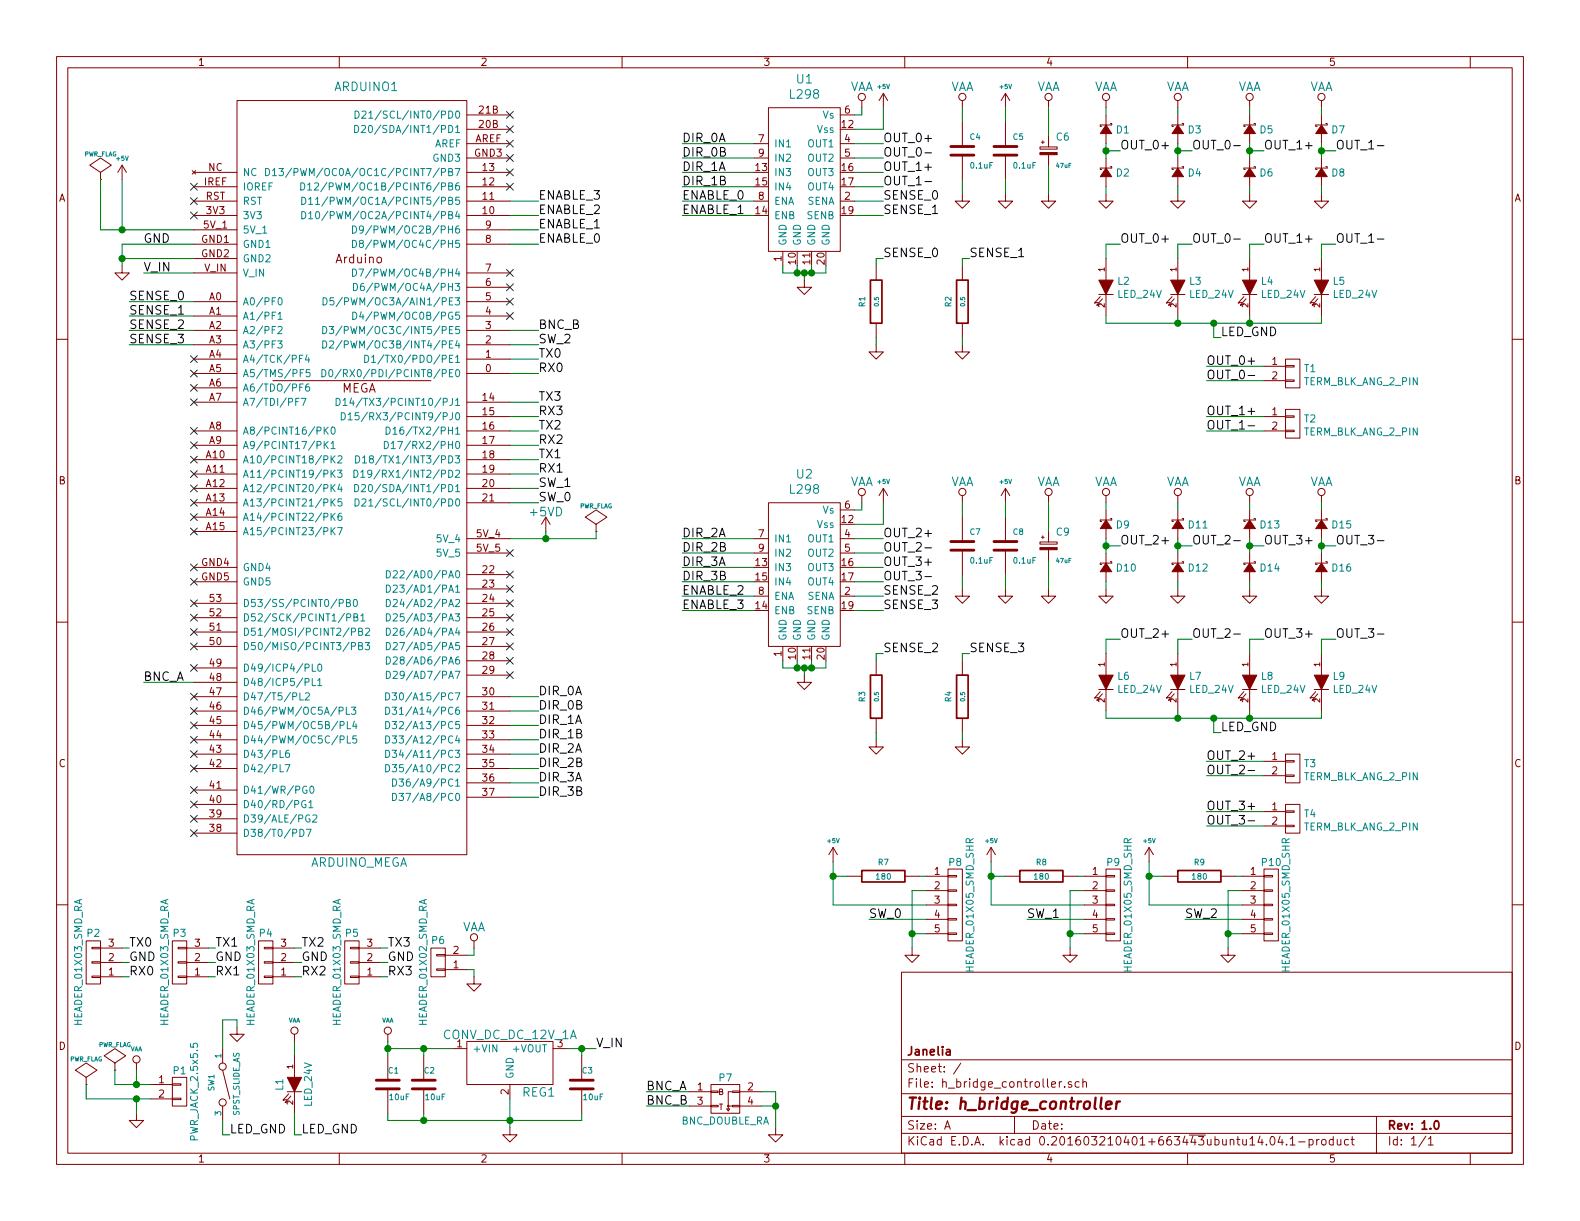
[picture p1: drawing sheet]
<svg xmlns="http://www.w3.org/2000/svg" width="279mm" height="216mm" viewBox="0 0 279 216" stroke-linecap="round" stroke-linejoin="round" font-family="sans-serif">
<defs><g id="words">
<text font-size="2.8" fill="#840000" x="160.4" y="196.2">Title: h_bridge_controller</text>
<g font-size="2.1" fill="#008484">
<text x="59.2" y="16.1">ARDUINO1</text>
<text x="139.8" y="17.4">L298</text>
<text x="140.9" y="14.8">U1</text>
<text x="150.2" y="16.1">VAA</text>
<text x="167.9" y="16.1">VAA</text>
<text x="183.2" y="16.1">VAA</text>
<text x="193.3" y="16.1">VAA</text>
<text x="206" y="16.1">VAA</text>
<text x="218.7" y="16.1">VAA</text>
<text x="231.4" y="16.1">VAA</text>
<text x="139.8" y="87.3">L298</text>
<text x="140.9" y="84.6">U2</text>
<text x="150.2" y="86">VAA</text>
<text x="167.9" y="86">VAA</text>
<text x="183.2" y="86">VAA</text>
<text x="193.3" y="86">VAA</text>
<text x="206" y="86">VAA</text>
<text x="218.7" y="86">VAA</text>
<text x="231.4" y="86">VAA</text>
<text x="93.9" y="91.3">+5VD</text>
<text x="54.8" y="153.3">ARDUINO_MEGA</text>
<text x="81.6" y="164.7">VAA</text>
<text x="78.4" y="183.7">CONV_DC_DC_12V_1A</text>
<text x="92.4" y="193.9">REG1</text>
</g>
<g font-size="2.1">
<text x="120.6" y="25.1">DIR_0A</text>
<text x="120.6" y="27.7">DIR_0B</text>
<text x="156.2" y="25.1">OUT_0+</text>
<text x="156.2" y="27.7">OUT_0-</text>
<text x="198.1" y="26.4">OUT_0+</text>
<text x="210.8" y="26.4">OUT_0-</text>
<text x="223.5" y="26.4">OUT_1+</text>
<text x="236.2" y="26.4">OUT_1-</text>
<text x="95.2" y="35.3">ENABLE_3</text>
<text x="120.6" y="30.2">DIR_1A</text>
<text x="120.6" y="32.8">DIR_1B</text>
<text x="120.6" y="35.3">ENABLE_0</text>
<text x="156.2" y="30.2">OUT_1+</text>
<text x="156.2" y="32.8">OUT_1-</text>
<text x="156.2" y="35.3">SENSE_0</text>
<text x="95.2" y="40.4">ENABLE_1</text>
<text x="95.2" y="37.8">ENABLE_2</text>
<text x="120.6" y="37.8">ENABLE_1</text>
<text x="156.2" y="37.8">SENSE_1</text>
<text x="25.4" y="42.9">GND</text>
<text x="95.2" y="42.9">ENABLE_0</text>
<text x="156.2" y="45.5">SENSE_0</text>
<text x="171.4" y="45.5">SENSE_1</text>
<text x="198.1" y="42.9">OUT_0+</text>
<text x="210.8" y="42.9">OUT_0-</text>
<text x="223.5" y="42.9">OUT_1+</text>
<text x="236.2" y="42.9">OUT_1-</text>
<text x="22.9" y="53.1">SENSE_0</text>
<text x="25.4" y="48">V_IN</text>
<text x="22.9" y="55.6">SENSE_1</text>
<text x="22.9" y="58.2">SENSE_2</text>
<text x="95.2" y="58.2">BNC_B</text>
<text x="215.9" y="59.4">LED_GND</text>
<text x="22.9" y="60.7">SENSE_3</text>
<text x="95.2" y="65.8">RX0</text>
<text x="95.2" y="63.2">TX0</text>
<text x="95.2" y="60.7">SW_2</text>
<text x="213.4" y="64.5">OUT_0+</text>
<text x="95.2" y="70.9">TX3</text>
<text x="213.4" y="67.1">OUT_0-</text>
<text x="95.2" y="73.4">RX3</text>
<text x="95.2" y="75.9">TX2</text>
<text x="213.4" y="73.4">OUT_1+</text>
<text x="213.4" y="75.9">OUT_1-</text>
<text x="95.2" y="78.5">RX2</text>
<text x="95.2" y="81">TX1</text>
<text x="95.2" y="83.6">RX1</text>
<text x="95.2" y="88.6">SW_0</text>
<text x="95.2" y="86.1">SW_1</text>
<text x="120.6" y="95">DIR_2A</text>
<text x="156.2" y="95">OUT_2+</text>
<text x="120.6" y="97.5">DIR_2B</text>
<text x="120.6" y="100.1">DIR_3A</text>
<text x="156.2" y="97.5">OUT_2-</text>
<text x="156.2" y="100.1">OUT_3+</text>
<text x="198.1" y="96.3">OUT_2+</text>
<text x="210.8" y="96.3">OUT_2-</text>
<text x="223.5" y="96.3">OUT_3+</text>
<text x="236.2" y="96.3">OUT_3-</text>
<text x="120.6" y="102.6">DIR_3B</text>
<text x="120.6" y="105.2">ENABLE_2</text>
<text x="120.6" y="107.7">ENABLE_3</text>
<text x="156.2" y="102.6">OUT_3-</text>
<text x="156.2" y="105.2">SENSE_2</text>
<text x="156.2" y="107.7">SENSE_3</text>
<text x="198.1" y="112.8">OUT_2+</text>
<text x="210.8" y="112.8">OUT_2-</text>
<text x="223.5" y="112.8">OUT_3+</text>
<text x="236.2" y="112.8">OUT_3-</text>
<text x="156.2" y="115.3">SENSE_2</text>
<text x="171.4" y="115.3">SENSE_3</text>
<text x="25.4" y="120.4">BNC_A</text>
<text x="95.2" y="122.9">DIR_0A</text>
<text x="95.2" y="125.5">DIR_0B</text>
<text x="95.2" y="128">DIR_1A</text>
<text x="95.2" y="130.6">DIR_1B</text>
<text x="215.9" y="129.3">LED_GND</text>
<text x="95.2" y="133.1">DIR_2A</text>
<text x="95.2" y="135.6">DIR_2B</text>
<text x="213.4" y="134.4">OUT_2+</text>
<text x="213.4" y="136.9">OUT_2-</text>
<text x="95.2" y="138.2">DIR_3A</text>
<text x="95.2" y="140.7">DIR_3B</text>
<text x="213.4" y="143.3">OUT_3+</text>
<text x="213.4" y="145.8">OUT_3-</text>
<text x="22.9" y="167.4">TX0</text>
<text x="38.1" y="167.4">TX1</text>
<text x="53.3" y="167.4">TX2</text>
<text x="68.6" y="167.4">TX3</text>
<text x="153.7" y="162.3">SW_0</text>
<text x="181.6" y="162.3">SW_1</text>
<text x="209.5" y="162.3">SW_2</text>
<text x="22.9" y="169.9">GND</text>
<text x="22.9" y="172.5">RX0</text>
<text x="38.1" y="169.9">GND</text>
<text x="38.1" y="172.5">RX1</text>
<text x="53.3" y="169.9">GND</text>
<text x="53.3" y="172.5">RX2</text>
<text x="68.6" y="169.9">GND</text>
<text x="68.6" y="172.5">RX3</text>
<text x="105.4" y="185.2">V_IN</text>
<text x="114.3" y="192.8">BNC_A</text>
<text x="114.3" y="195.3">BNC_B</text>
<text x="40.6" y="200.4">LED_GND</text>
<text x="53.3" y="200.4">LED_GND</text>
</g>
<g font-size="2.1" fill="#840000">
<text x="59.4" y="46.6">Arduino</text>
<text x="60.3" y="69.4">MEGA</text>
<text x="160.4" y="189.6">Sheet: /</text>
<text x="160.4" y="186.6">Janelia</text>
<text x="160.4" y="192.3">File: h_bridge_controller.sch</text>
<text x="160.4" y="202.5">KiCad E.D.A. kicad 0.201603210401+663443ubuntu14.04.1-product</text>
<text x="160.4" y="199.7">Size: A</text>
<text x="182.4" y="199.7">Date:</text>
<text x="245.4" y="199.7">Rev: 1.0</text>
<text x="245.4" y="202.5">Id: 1/1</text>
</g>
<g font-size="1.8" fill="#840000">
<text x="35" y="11.6">1</text>
<text x="85" y="11.6">2</text>
<text x="135" y="11.6">3</text>
<text x="185" y="11.6">4</text>
<text x="235" y="11.6">5</text>
<text x="84.7" y="22.6">20B</text>
<text x="84.7" y="20.1">21B</text>
<text x="148.9" y="22.6">12</text>
<text x="149.4" y="20.1">6</text>
<text x="83.9" y="27.7">GND3</text>
<text x="83.9" y="25.1">AREF</text>
<text x="134.1" y="25.1">7</text>
<text x="134.1" y="27.7">9</text>
<text x="149.4" y="25.1">4</text>
<text x="149.4" y="27.7">5</text>
<text x="10.4" y="35.6">A</text>
<text x="36.1" y="32.8">IREF</text>
<text x="36.3" y="35.3">RST</text>
<text x="36.8" y="30.2">NC</text>
<text x="85.4" y="35.3">11</text>
<text x="85.4" y="32.8">12</text>
<text x="85.4" y="30.2">13</text>
<text x="133.7" y="30.2">13</text>
<text x="133.7" y="32.8">15</text>
<text x="134.1" y="35.3">8</text>
<text x="148.9" y="30.2">16</text>
<text x="148.9" y="32.8">17</text>
<text x="149.4" y="35.3">2</text>
<text x="267.8" y="35.6">A</text>
<text x="36" y="40.4">5V_1</text>
<text x="36.5" y="37.8">3V3</text>
<text x="85.4" y="37.8">10</text>
<text x="85.9" y="40.4">9</text>
<text x="133.7" y="37.8">14</text>
<text x="148.9" y="37.8">19</text>
<text x="35.7" y="42.9">GND1</text>
<text x="35.7" y="45.5">GND2</text>
<text x="85.9" y="42.9">8</text>
<text x="138.2" y="46.2" transform="rotate(-90 138.2 46.2)">1</text>
<text x="140.7" y="46.7" transform="rotate(-90 140.7 46.7)">10</text>
<text x="143.3" y="46.7" transform="rotate(-90 143.3 46.7)">11</text>
<text x="145.8" y="46.7" transform="rotate(-90 145.8 46.7)">20</text>
<text x="36.1" y="48">V_IN</text>
<text x="37" y="53.1">A0</text>
<text x="85.9" y="53.1">5</text>
<text x="85.9" y="50.5">6</text>
<text x="85.9" y="48">7</text>
<text x="37" y="55.6">A1</text>
<text x="37" y="58.2">A2</text>
<text x="85.9" y="58.2">3</text>
<text x="85.9" y="55.6">4</text>
<text x="37" y="60.7">A3</text>
<text x="37" y="63.2">A4</text>
<text x="37" y="65.8">A5</text>
<text x="85.9" y="65.8">0</text>
<text x="85.9" y="63.2">1</text>
<text x="85.9" y="60.7">2</text>
<text x="224.9" y="64.5">1</text>
<text x="37" y="68.3">A6</text>
<text x="37" y="70.9">A7</text>
<text x="85.4" y="70.9">14</text>
<text x="224.9" y="67.1">2</text>
<text x="37" y="75.9">A8</text>
<text x="85.4" y="73.4">15</text>
<text x="85.4" y="75.9">16</text>
<text x="224.9" y="73.4">1</text>
<text x="224.9" y="75.9">2</text>
<text x="36.5" y="81">A10</text>
<text x="36.5" y="83.6">A11</text>
<text x="37" y="78.5">A9</text>
<text x="85.4" y="78.5">17</text>
<text x="85.4" y="81">18</text>
<text x="85.4" y="83.6">19</text>
<text x="10.4" y="85.6">B</text>
<text x="36.5" y="86.1">A12</text>
<text x="36.5" y="88.6">A13</text>
<text x="85.4" y="86.1">20</text>
<text x="85.4" y="88.6">21</text>
<text x="149.4" y="89.9">6</text>
<text x="267.8" y="85.6">B</text>
<text x="36.5" y="91.2">A14</text>
<text x="36.5" y="93.7">A15</text>
<text x="84.3" y="95">5V_4</text>
<text x="134.1" y="95">7</text>
<text x="148.9" y="92.5">12</text>
<text x="149.4" y="95">4</text>
<text x="35.7" y="100.1">GND4</text>
<text x="84.3" y="97.5">5V_5</text>
<text x="85.4" y="101.3">22</text>
<text x="133.7" y="100.1">13</text>
<text x="134.1" y="97.5">9</text>
<text x="148.9" y="100.1">16</text>
<text x="149.4" y="97.5">5</text>
<text x="35.7" y="102.6">GND5</text>
<text x="37.1" y="106.4">53</text>
<text x="85.4" y="103.9">23</text>
<text x="85.4" y="106.4">24</text>
<text x="133.7" y="107.7">14</text>
<text x="133.7" y="102.6">15</text>
<text x="134.1" y="105.2">8</text>
<text x="148.9" y="102.6">17</text>
<text x="148.9" y="107.7">19</text>
<text x="149.4" y="105.2">2</text>
<text x="37.1" y="111.5">51</text>
<text x="37.1" y="109">52</text>
<text x="85.4" y="109">25</text>
<text x="85.4" y="111.5">26</text>
<text x="37.1" y="114">50</text>
<text x="37.1" y="117.9">49</text>
<text x="85.4" y="114">27</text>
<text x="85.4" y="116.6">28</text>
<text x="85.4" y="119.1">29</text>
<text x="138.2" y="116.1" transform="rotate(-90 138.2 116.1)">1</text>
<text x="140.7" y="116.5" transform="rotate(-90 140.7 116.5)">10</text>
<text x="143.3" y="116.5" transform="rotate(-90 143.3 116.5)">11</text>
<text x="145.8" y="116.5" transform="rotate(-90 145.8 116.5)">20</text>
<text x="37.1" y="125.5">46</text>
<text x="37.1" y="122.9">47</text>
<text x="37.1" y="120.4">48</text>
<text x="85.4" y="122.9">30</text>
<text x="85.4" y="125.5">31</text>
<text x="37.1" y="130.6">44</text>
<text x="37.1" y="128">45</text>
<text x="85.4" y="128">32</text>
<text x="85.4" y="130.6">33</text>
<text x="10.4" y="135.6">C</text>
<text x="37.1" y="135.6">42</text>
<text x="37.1" y="133.1">43</text>
<text x="85.4" y="133.1">34</text>
<text x="85.4" y="135.6">35</text>
<text x="224.9" y="134.4">1</text>
<text x="224.9" y="136.9">2</text>
<text x="267.8" y="135.6">C</text>
<text x="37.1" y="142">40</text>
<text x="37.1" y="139.4">41</text>
<text x="85.4" y="138.2">36</text>
<text x="85.4" y="140.7">37</text>
<text x="224.9" y="143.3">1</text>
<text x="37.1" y="147.1">38</text>
<text x="37.1" y="144.5">39</text>
<text x="224.9" y="145.8">2</text>
<text x="165.3" y="154.7">1</text>
<text x="193.2" y="154.7">1</text>
<text x="221.1" y="154.7">1</text>
<text x="165.3" y="157.2">2</text>
<text x="165.3" y="159.8">3</text>
<text x="193.2" y="157.2">2</text>
<text x="193.2" y="159.8">3</text>
<text x="221.1" y="157.2">2</text>
<text x="221.1" y="159.8">3</text>
<text x="19.2" y="167.4">3</text>
<text x="34.4" y="167.4">3</text>
<text x="49.7" y="167.4">3</text>
<text x="64.9" y="167.4">3</text>
<text x="165.3" y="162.3">4</text>
<text x="165.3" y="164.8">5</text>
<text x="193.2" y="162.3">4</text>
<text x="193.2" y="164.8">5</text>
<text x="221.1" y="162.3">4</text>
<text x="221.1" y="164.8">5</text>
<text x="19.2" y="172.5">1</text>
<text x="19.2" y="169.9">2</text>
<text x="34.4" y="172.5">1</text>
<text x="34.4" y="169.9">2</text>
<text x="49.7" y="172.5">1</text>
<text x="49.7" y="169.9">2</text>
<text x="64.9" y="172.5">1</text>
<text x="64.9" y="169.9">2</text>
<text x="80.2" y="171.2">1</text>
<text x="80.2" y="168.7">2</text>
<text x="10.4" y="185.6">D</text>
<text x="80.8" y="185.2">1</text>
<text x="267.8" y="185.6">D</text>
<text x="28.1" y="191.5">1</text>
<text x="28.1" y="194.1">2</text>
<text x="89.9" y="193.5" transform="rotate(-90 89.9 193.5)">2</text>
<text x="123.3" y="192.8">1</text>
<text x="123.3" y="195.3">3</text>
<text x="132.2" y="192.8">2</text>
<text x="132.2" y="195.3">4</text>
<text x="35" y="205.5">1</text>
<text x="85" y="205.5">2</text>
<text x="135" y="205.5">3</text>
<text x="185" y="205.5">4</text>
<text x="235" y="205.5">5</text>
</g>
<g font-size="1.8" fill="#008484">
<text x="65.8" y="23.5">D20/SDA/INT1/PD1</text>
<text x="66" y="21">D21/SCL/INT0/PD0</text>
<text x="144.4" y="23.5">Vss</text>
<text x="145.4" y="21">Vs</text>
<text x="197.4" y="23.6">D1</text>
<text x="210.1" y="23.6">D3</text>
<text x="222.8" y="23.6">D5</text>
<text x="235.5" y="23.6">D7</text>
<text x="76.6" y="28.6">GND3</text>
<text x="76.7" y="26">AREF</text>
<text x="136.9" y="26">IN1</text>
<text x="136.9" y="28.6">IN2</text>
<text x="142.8" y="26">OUT1</text>
<text x="142.8" y="28.6">OUT2</text>
<text x="186.8" y="24.8">C6</text>
<text x="42.9" y="31.1">NC</text>
<text x="42.9" y="33.7">IOREF</text>
<text x="51.9" y="31.1">D13/PWM/OC0A/OC1C/PCINT7/PB7</text>
<text x="57.4" y="33.7">D12/PWM/OC1B/PCINT6/PB6</text>
<text x="136.9" y="31.1">IN3</text>
<text x="136.9" y="33.7">IN4</text>
<text x="142.8" y="31.1">OUT3</text>
<text x="142.8" y="33.7">OUT4</text>
<text x="197.4" y="31.2">D2</text>
<text x="210.1" y="31.2">D4</text>
<text x="222.8" y="31.2">D6</text>
<text x="235.5" y="31.2">D8</text>
<text x="42.9" y="38.7">3V3</text>
<text x="42.9" y="36.2">RST</text>
<text x="42.9" y="41.3">5V_1</text>
<text x="57.4" y="38.7">D10/PWM/OC2A/PCINT4/PB4</text>
<text x="57.4" y="36.2">D11/PWM/OC1A/PCINT5/PB5</text>
<text x="65.1" y="41.3">D9/PWM/OC2B/PH6</text>
<text x="136.9" y="36.2">ENA</text>
<text x="136.9" y="38.7">ENB</text>
<text x="142.7" y="36.2">SENA</text>
<text x="142.7" y="38.7">SENB</text>
<text x="42.9" y="43.8">GND1</text>
<text x="42.9" y="46.4">GND2</text>
<text x="65.1" y="43.8">D8/PWM/OC4C/PH5</text>
<text x="139.1" y="43.4" transform="rotate(-90 139.1 43.4)">GND</text>
<text x="141.6" y="43.4" transform="rotate(-90 141.6 43.4)">GND</text>
<text x="144.1" y="43.4" transform="rotate(-90 144.1 43.4)">GND</text>
<text x="146.7" y="43.4" transform="rotate(-90 146.7 43.4)">GND</text>
<text x="42.9" y="54">A0/PF0</text>
<text x="42.9" y="48.9">V_IN</text>
<text x="60.7" y="54">D5/PWM/OC3A/AIN1/PE3</text>
<text x="65.1" y="51.4">D6/PWM/OC4A/PH3</text>
<text x="65.1" y="48.9">D7/PWM/OC4B/PH4</text>
<text x="197.7" y="50.3">L2</text>
<text x="197.7" y="52.7">LED_24V</text>
<text x="210.4" y="50.3">L3</text>
<text x="210.4" y="52.7">LED_24V</text>
<text x="223.1" y="50.3">L4</text>
<text x="223.1" y="52.7">LED_24V</text>
<text x="235.8" y="50.3">L5</text>
<text x="235.8" y="52.7">LED_24V</text>
<text x="42.9" y="56.5">A1/PF1</text>
<text x="42.9" y="59.1">A2/PF2</text>
<text x="60.9" y="59.1">D3/PWM/OC3C/INT5/PE5</text>
<text x="65" y="56.5">D4/PWM/OC0B/PG5</text>
<text x="42.9" y="61.6">A3/PF3</text>
<text x="42.9" y="64.1">A4/TCK/PF4</text>
<text x="60.9" y="61.6">D2/PWM/OC3B/INT4/PE4</text>
<text x="67.4" y="64.1">D1/TX0/PDO/PE1</text>
<text x="230.7" y="65.8">T1</text>
<text x="42.9" y="66.7">A5/TMS/PF5</text>
<text x="42.9" y="69.2">A6/TDO/PF6</text>
<text x="42.9" y="71.8">A7/TDI/PF7</text>
<text x="61.3" y="66.7">D0/RX0/PDI/PCINT8/PE0</text>
<text x="63.1" y="71.8">D14/TX3/PCINT10/PJ1</text>
<text x="230.5" y="68.1">TERM_BLK_ANG_2_PIN</text>
<text x="42.9" y="76.8">A8/PCINT16/PK0</text>
<text x="63.9" y="74.3">D15/RX3/PCINT9/PJ0</text>
<text x="70.6" y="76.8">D16/TX2/PH1</text>
<text x="230.5" y="77">TERM_BLK_ANG_2_PIN</text>
<text x="230.7" y="74.7">T2</text>
<text x="42.9" y="79.4">A9/PCINT17/PK1</text>
<text x="42.9" y="81.9">A10/PCINT18/PK2</text>
<text x="66.3" y="81.9">D18/TX1/INT3/PD3</text>
<text x="70.4" y="79.4">D17/RX2/PH0</text>
<text x="42.9" y="84.5">A11/PCINT19/PK3</text>
<text x="42.9" y="87">A12/PCINT20/PK4</text>
<text x="42.9" y="89.5">A13/PCINT21/PK5</text>
<text x="65.8" y="87">D20/SDA/INT1/PD1</text>
<text x="66" y="89.5">D21/SCL/INT0/PD0</text>
<text x="66.1" y="84.5">D19/RX1/INT2/PD2</text>
<text x="42.9" y="92.1">A14/PCINT22/PK6</text>
<text x="42.9" y="94.6">A15/PCINT23/PK7</text>
<text x="77.4" y="95.9">5V_4</text>
<text x="136.9" y="95.9">IN1</text>
<text x="142.8" y="95.9">OUT1</text>
<text x="144.4" y="93.3">Vss</text>
<text x="145.4" y="90.8">Vs</text>
<text x="186.8" y="94.7">C9</text>
<text x="197.4" y="93.4">D9</text>
<text x="210.2" y="93.4">D11</text>
<text x="222.9" y="93.4">D13</text>
<text x="235.6" y="93.4">D15</text>
<text x="42.9" y="101">GND4</text>
<text x="77.4" y="98.4">5V_5</text>
<text x="136.9" y="98.4">IN2</text>
<text x="136.9" y="101">IN3</text>
<text x="142.8" y="98.4">OUT2</text>
<text x="142.8" y="101">OUT3</text>
<text x="197.5" y="101">D10</text>
<text x="210.2" y="101">D12</text>
<text x="222.9" y="101">D14</text>
<text x="235.6" y="101">D16</text>
<text x="42.9" y="107.3">D53/SS/PCINT0/PB0</text>
<text x="42.9" y="103.5">GND5</text>
<text x="70.3" y="102.2">D22/AD0/PA0</text>
<text x="70.3" y="104.8">D23/AD1/PA1</text>
<text x="70.3" y="107.3">D24/AD2/PA2</text>
<text x="136.9" y="106">ENA</text>
<text x="136.9" y="103.5">IN4</text>
<text x="142.7" y="106">SENA</text>
<text x="142.8" y="103.5">OUT4</text>
<text x="42.9" y="112.4">D51/MOSI/PCINT2/PB2</text>
<text x="42.9" y="109.9">D52/SCK/PCINT1/PB1</text>
<text x="70.3" y="109.9">D25/AD3/PA3</text>
<text x="70.3" y="112.4">D26/AD4/PA4</text>
<text x="136.9" y="108.6">ENB</text>
<text x="139.1" y="113.3" transform="rotate(-90 139.1 113.3)">GND</text>
<text x="141.6" y="113.3" transform="rotate(-90 141.6 113.3)">GND</text>
<text x="142.7" y="108.6">SENB</text>
<text x="144.1" y="113.3" transform="rotate(-90 144.1 113.3)">GND</text>
<text x="146.7" y="113.3" transform="rotate(-90 146.7 113.3)">GND</text>
<text x="42.9" y="114.9">D50/MISO/PCINT3/PB3</text>
<text x="42.9" y="118.7">D49/ICP4/PL0</text>
<text x="70.3" y="114.9">D27/AD5/PA5</text>
<text x="70.3" y="117.5">D28/AD6/PA6</text>
<text x="42.9" y="123.8">D47/T5/PL2</text>
<text x="42.9" y="121.3">D48/ICP5/PL1</text>
<text x="70.3" y="120">D29/AD7/PA7</text>
<text x="70.6" y="123.8">D30/A15/PC7</text>
<text x="197.7" y="120.2">L6</text>
<text x="197.7" y="122.5">LED_24V</text>
<text x="210.4" y="120.2">L7</text>
<text x="210.4" y="122.5">LED_24V</text>
<text x="223.1" y="120.2">L8</text>
<text x="223.1" y="122.5">LED_24V</text>
<text x="235.8" y="120.2">L9</text>
<text x="235.8" y="122.5">LED_24V</text>
<text x="42.9" y="131.4">D44/PWM/OC5C/PL5</text>
<text x="42.9" y="128.9">D45/PWM/OC5B/PL4</text>
<text x="42.9" y="126.4">D46/PWM/OC5A/PL3</text>
<text x="70.6" y="126.4">D31/A14/PC6</text>
<text x="70.6" y="128.9">D32/A13/PC5</text>
<text x="70.6" y="131.4">D33/A12/PC4</text>
<text x="42.9" y="136.5">D42/PL7</text>
<text x="42.9" y="134">D43/PL6</text>
<text x="70.6" y="134">D34/A11/PC3</text>
<text x="70.6" y="136.5">D35/A10/PC2</text>
<text x="230.5" y="137.9">TERM_BLK_ANG_2_PIN</text>
<text x="230.7" y="135.6">T3</text>
<text x="42.9" y="142.9">D40/RD/PG1</text>
<text x="42.9" y="140.3">D41/WR/PG0</text>
<text x="71.6" y="139.1">D36/A9/PC1</text>
<text x="71.6" y="141.6">D37/A8/PC0</text>
<text x="42.9" y="148">D38/T0/PD7</text>
<text x="42.9" y="145.4">D39/ALE/PG2</text>
<text x="230.5" y="146.8">TERM_BLK_ANG_2_PIN</text>
<text x="230.7" y="144.5">T4</text>
<text x="167.8" y="153.1">P8</text>
<text x="195.8" y="153.1">P9</text>
<text x="223.2" y="153.1">P10</text>
<text x="15.4" y="165.6">P2</text>
<text x="30.7" y="165.6">P3</text>
<text x="45.9" y="165.6">P4</text>
<text x="61.2" y="165.6">P5</text>
<text x="76.4" y="166.9">P6</text>
<text x="172.2" y="171.6" transform="rotate(-90 172.2 171.6)">HEADER_01X05_SMD_SHR</text>
<text x="200.1" y="171.6" transform="rotate(-90 200.1 171.6)">HEADER_01X05_SMD_SHR</text>
<text x="228" y="171.6" transform="rotate(-90 228 171.6)">HEADER_01X05_SMD_SHR</text>
<text x="14.5" y="181.2" transform="rotate(-90 14.5 181.2)">HEADER_01X03_SMD_RA</text>
<text x="29.7" y="181.2" transform="rotate(-90 29.7 181.2)">HEADER_01X03_SMD_RA</text>
<text x="45" y="181.2" transform="rotate(-90 45 181.2)">HEADER_01X03_SMD_RA</text>
<text x="60.2" y="181.2" transform="rotate(-90 60.2 181.2)">HEADER_01X03_SMD_RA</text>
<text x="75.5" y="181.2" transform="rotate(-90 75.5 181.2)">HEADER_01X02_SMD_RA</text>
<text x="98.6" y="185.2">3</text>
<text x="30.7" y="189.9">P1</text>
<text x="83.6" y="186.1">+VIN</text>
<text x="90.8" y="190.8" transform="rotate(-90 90.8 190.8)">GND</text>
<text x="90.8" y="186.1">+VOUT</text>
<text x="127.2" y="191.2">P7</text>
<text x="50.1" y="192.8" transform="rotate(-90 50.1 192.8)">L1</text>
<text x="55.1" y="195.6" transform="rotate(-90 55.1 195.6)">LED_24V</text>
<text x="35" y="201.4" transform="rotate(-90 35 201.4)">PWR_JACK_2.5x5.5</text>
<text x="120.4" y="198.8">BNC_DOUBLE_RA</text>
</g>
<g font-size="1.4" fill="#008484">
<text x="171.6" y="24.7">C4</text>
<text x="171.7" y="29.8">0.1uF</text>
<text x="179.2" y="24.7">C5</text>
<text x="179.3" y="29.8">0.1uF</text>
<text x="153" y="54.2" transform="rotate(-90 153 54.2)">R1</text>
<text x="168.2" y="54.2" transform="rotate(-90 168.2 54.2)">R2</text>
<text x="171.6" y="94.6">C7</text>
<text x="179.2" y="94.6">C8</text>
<text x="171.7" y="99.6">0.1uF</text>
<text x="179.3" y="99.6">0.1uF</text>
<text x="153" y="124.1" transform="rotate(-90 153 124.1)">R3</text>
<text x="168.2" y="124.1" transform="rotate(-90 168.2 124.1)">R4</text>
<text x="155" y="155.5">180</text>
<text x="155.3" y="153">R7</text>
<text x="183" y="155.5">180</text>
<text x="183.3" y="153">R8</text>
<text x="210.9" y="155.5">180</text>
<text x="211.2" y="153">R9</text>
<text x="39.1" y="187.1" transform="rotate(-90 39.1 187.1)">1</text>
<text x="68.7" y="189.8">C1</text>
<text x="75" y="189.8">C2</text>
<text x="103" y="189.8">C3</text>
<text x="37.9" y="192.9" transform="rotate(-90 37.9 192.9)">SW1</text>
<text x="39.1" y="197.2" transform="rotate(-90 39.1 197.2)">3</text>
<text x="42.3" y="197.4" transform="rotate(-90 42.3 197.4)">SPST_SLIDE_AS</text>
<text x="68.9" y="194.5">10uF</text>
<text x="75.3" y="194.5">10uF</text>
<text x="103.2" y="194.5">10uF</text>
</g>
<g font-size="1.4" fill="#840000">
<text x="195.3" y="48" transform="rotate(-90 195.3 48)">1</text>
<text x="208" y="48" transform="rotate(-90 208 48)">1</text>
<text x="220.7" y="48" transform="rotate(-90 220.7 48)">1</text>
<text x="233.4" y="48" transform="rotate(-90 233.4 48)">1</text>
<text x="195.3" y="54.4" transform="rotate(-90 195.3 54.4)">2</text>
<text x="208" y="54.4" transform="rotate(-90 208 54.4)">2</text>
<text x="220.7" y="54.4" transform="rotate(-90 220.7 54.4)">2</text>
<text x="233.4" y="54.4" transform="rotate(-90 233.4 54.4)">2</text>
<text x="195.3" y="117.9" transform="rotate(-90 195.3 117.9)">1</text>
<text x="208" y="117.9" transform="rotate(-90 208 117.9)">1</text>
<text x="220.7" y="117.9" transform="rotate(-90 220.7 117.9)">1</text>
<text x="233.4" y="117.9" transform="rotate(-90 233.4 117.9)">1</text>
<text x="195.3" y="124.2" transform="rotate(-90 195.3 124.2)">2</text>
<text x="208" y="124.2" transform="rotate(-90 208 124.2)">2</text>
<text x="220.7" y="124.2" transform="rotate(-90 220.7 124.2)">2</text>
<text x="233.4" y="124.2" transform="rotate(-90 233.4 124.2)">2</text>
<text x="51.8" y="189" transform="rotate(-90 51.8 189)">1</text>
<text x="51.8" y="195.3" transform="rotate(-90 51.8 195.3)">2</text>
<text x="127" y="193.6">B</text>
<text x="127.1" y="196.3">T</text>
</g>
<g font-size="1.1" fill="#008484">
<text x="155.2" y="15.7">+5V</text>
<text x="176.8" y="15.7">+5V</text>
<text x="14.8" y="27.6">PWR_FLAG</text>
<text x="20.6" y="28.4">+5V</text>
<text x="186.8" y="29.7">47uF</text>
<text x="155.4" y="54.1" transform="rotate(-90 155.4 54.1)">0.5</text>
<text x="170.6" y="54.1" transform="rotate(-90 170.6 54.1)">0.5</text>
<text x="102.4" y="89.9">PWR_FLAG</text>
<text x="155.2" y="85.5">+5V</text>
<text x="176.8" y="85.5">+5V</text>
<text x="186.8" y="99.5">47uF</text>
<text x="155.4" y="123.9" transform="rotate(-90 155.4 123.9)">0.5</text>
<text x="170.6" y="123.9" transform="rotate(-90 170.6 123.9)">0.5</text>
<text x="146.4" y="149">+5V</text>
<text x="174.3" y="149">+5V</text>
<text x="202.2" y="149">+5V</text>
<text x="17.3" y="185.1">PWR_FLAG</text>
<text x="23" y="185.9">VAA</text>
<text x="51" y="180.8">VAA</text>
<text x="67.5" y="180.8">VAA</text>
<text x="12.3" y="187.7">PWR_FLAG</text>
</g>
</g></defs>
<g fill="none" stroke="#840000" stroke-width=".18">
<path d="M10 10h259.4v195.9h-259.4zM12 12h255.4v191.9h-255.4zM41.9 17.8h40.6v133.3h-40.6zM60 10v2M110 10v2M135.9 19.1h12.7v25.4h-12.7zM152.4 17.8v1.3M156.2 16.5l-.8 1.3M156.2 16.5v2.6M156.2 16.5l.8 1.3M160 10v2M170.2 17.8v1.3"/>
<path d="M177.8 16.5v2.6M177.8 16.5l-.8 1.3M177.8 16.5l.8 1.3M185.4 17.8v1.3M195.6 17.8v1.3M208.3 17.8v1.3M210 10v2M221 17.8v1.3M233.7 17.8v1.3M260 10v2M17.8 31.8h.1M17.8 30.5l1.9-1.3-1.9-1.3-1.9 1.3 1.9 1.3v1.3"/>
<path d="M21.6 29.2l-.8 1.3M21.6 29.2v2.6M21.6 29.2l.8 1.3M34 30.2l.6 .6M34.3 38.1h7.6M34.3 35.6h7.6M34.3 33h7.6M34.3 30.5h7.6M34.6 30.2l-.6 .6M82.5 38.1h7.7M82.5 35.6h7.7M82.5 33h7.7"/>
<path d="M82.5 30.5h7.7M82.5 22.9h7.7M82.5 20.3h7.7M82.5 27.9h7.7M82.5 25.4h7.7M133.3 35.6h2.6M133.3 27.9h2.6M133.3 25.4h2.6M148.6 35.6h2.5M148.6 20.3h2.5M148.6 27.9h2.5M148.6 25.4h2.5"/>
<path d="M170.2 34.3v1.3h1.2l-1.2 1.2-1.3-1.2h1.3M170.2 21.6v4.3M170.2 27.4v4.4M177.8 34.3v1.3h1.3l-1.3 1.2-1.3-1.2h1.3M177.8 21.6v4.3M177.8 27.4v4.4M183.9 26h3v.4h-3zM184.1 25.1h.6M184.4 24.9v.5M185.4 34.3v1.3h1.3l-1.3 1.2-1.3-1.2h1.3M185.4 24.1v1.9M185.4 27.4v1.8"/>
<path d="M195.6 34.3v1.3h1.2l-1.2 1.2-1.3-1.2h1.3M195.6 20.3v1.8M195.6 23.6v1.8M195.6 27.9v1.8M195.6 31.2v1.8M196.3 21.8h.3v.3h-2v.3h.2M196.3 29.5h.3v.2h-2v.3h.2M208.3 34.3v1.3h1.2l-1.2 1.2-1.3-1.2h1.3M208.3 20.3v1.8M208.3 23.6v1.8M208.3 27.9v1.8M208.3 31.2v1.8"/>
<path d="M209 21.8h.3v.3h-2v.3h.2M209 29.5h.3v.2h-2v.3h.2M221 34.3v1.3h1.2l-1.2 1.2-1.3-1.2h1.3M221 20.3v1.8M221 23.6v1.8M221 27.9v1.8M221 31.2v1.8M221.7 21.8h.3v.3h-2v.3h.2M221.7 29.5h.3v.2h-2v.3h.2M233.7 34.3v1.3h1.2l-1.2 1.2-1.3-1.2h1.3M233.7 20.3v1.8M233.7 23.6v1.8"/>
<path d="M233.7 27.9v1.8M233.7 31.2v1.8M234.4 21.8h.3v.3h-2v.3h.2M234.4 29.5h.3v.2h-2v.3h.2M10 60h2M21.6 47v1.3h1.3l-1.3 1.2-1.3-1.2h1.3M34.3 58.4h7.6M34.3 55.9h7.6M34.3 53.3h7.6M34.3 48.3h7.6M34.3 43.2h7.6M34.3 40.6h7.6"/>
<path d="M34.3 45.7h7.6M66.8 45.5h.4l.3 .3v.4l-.3 .3-.4-.1-.2-.2v-.4zM82.5 58.4h7.7M82.5 55.9h7.7M82.5 53.3h7.7M82.5 50.8h7.7M82.5 48.3h7.7M82.5 43.2h7.7M82.5 40.6h7.7M138.4 44.5v2.5M142.2 49.5v1.3h1.3l-1.3 1.3-1.2-1.3h1.2M154.9 47v2.5"/>
<path d="M154.9 57.2v2.5M170.2 47v2.5M170.2 57.2v2.5M194.3 52.1h2.5M194.6 52.5l-1.1 1.1 .7-.1M194.9 52.8l-1 1.2 .7-.2M195.6 45.7v3.8M195.6 52.1v3.8M207 52.1h2.5M207.3 52.5l-1.1 1.1 .7-.1M207.6 52.8l-1 1.2 .7-.2M208.3 45.7v3.8"/>
<path d="M208.3 52.1v3.8M219.7 52.1h2.5M220 52.5l-1.1 1.1 .7-.1M220.3 52.8l-1 1.2 .7-.2M221 45.7v3.8M221 52.1v3.8M232.4 52.1h2.5M232.7 52.5l-1.1 1.1 .7-.1M233 52.8l-1 1.2 .7-.2M233.7 45.7v3.8M233.7 52.1v3.8M267.4 60h2"/>
<path d="M34.3 66h7.6M34.3 63.5h7.6M34.3 61h7.6M34.3 71.1h7.6M34.3 76.2h7.6M34.3 68.6h7.6M34.3 78.7h7.6M48.3 67.3h27.9M82.5 66h7.7M82.5 63.5h7.7M82.5 61h7.7M82.5 71.1h7.7"/>
<path d="M82.5 73.7h7.7M82.5 76.2h7.7M82.5 78.7h7.7M154.9 61v1.2h1.3l-1.3 1.3-1.2-1.3h1.2M170.2 61v1.2h1.2l-1.2 1.3-1.3-1.3h1.3M223.5 73.7h3.8M223.5 76.2h3.8M223.5 64.8h3.8M223.5 67.3h3.8M227.3 67.2h1.6v.2h-1.6zM227.3 64.6h1.6v.3h-1.6zM227.3 63.5h2.6v5.1h-2.6z"/>
<path d="M227.3 76.1h1.6v.2h-1.6zM227.3 73.5h1.6v.3h-1.6zM227.3 72.4h2.6v5.1h-2.6zM34.3 86.4h7.6M34.3 88.9h7.6M34.3 81.3h7.6M34.3 83.8h7.6M34.3 91.4h7.6M34.3 94h7.6M82.5 86.4h7.7M82.5 88.9h7.7M82.5 81.3h7.7"/>
<path d="M82.5 83.8h7.7M82.5 95.3h7.7M82.5 97.8h7.7M96.5 91.4l-.7 1.3M96.5 91.4v2.6M96.5 91.4l.8 1.3M105.4 94h.1M105.4 92.7l1.9-1.3-1.9-1.2-1.9 1.2 1.9 1.3v1.3M133.3 95.3h2.6M133.3 97.8h2.6M135.9 88.9h12.7v25.4h-12.7zM148.6 95.3h2.5"/>
<path d="M148.6 97.8h2.5M148.6 90.2h2.5M152.4 87.6v1.3M156.2 86.4v2.5M156.2 86.4l-.8 1.2M156.2 86.4l.8 1.2M170.2 87.6v1.3M170.2 91.4v4.4M170.2 97.3v4.3M177.8 86.4v2.5M177.8 91.4v4.4M177.8 97.3v4.3"/>
<path d="M177.8 86.4l-.8 1.2M177.8 86.4l.8 1.2M183.9 95.8h3v.4h-3zM184.1 95h.6M184.4 94.7v.6M185.4 87.6v1.3M185.4 94v1.8M185.4 97.2v1.9M195.6 87.6v1.3M195.6 90.2v1.7M195.6 93.5v1.8M195.6 97.8v1.8"/>
<path d="M196.3 91.7h.3v.2h-2v.3h.2M196.3 99.3h.3v.3h-2v.2h.2M208.3 87.6v1.3M208.3 90.2v1.7M208.3 93.5v1.8M208.3 97.8v1.8M209 91.7h.3v.2h-2v.3h.2M209 99.3h.3v.3h-2v.2h.2M221 87.6v1.3M221 90.2v1.7M221 93.5v1.8M221 97.8v1.8"/>
<path d="M221.7 91.7h.3v.2h-2v.3h.2M221.7 99.3h.3v.3h-2v.2h.2M233.7 87.6v1.3M233.7 90.2v1.7M233.7 93.5v1.8M233.7 97.8v1.8M234.4 91.7h.3v.2h-2v.3h.2M234.4 99.3h.3v.3h-2v.2h.2M10 110h2M34.3 114.3h7.6M34.3 111.8h7.6M34.3 109.2h7.6"/>
<path d="M34.3 106.7h7.6M34.3 118.1h7.6M34.3 100.3h7.6M34.3 102.9h7.6M82.5 114.3h7.7M82.5 111.8h7.7M82.5 101.6h7.7M82.5 109.2h7.7M82.5 104.1h7.7M82.5 106.7h7.7M82.5 116.8h7.7M82.5 119.4h7.7"/>
<path d="M133.3 105.4h2.6M138.4 114.3v2.5M142.2 119.4v1.3h1.3l-1.3 1.2-1.2-1.2h1.2M148.6 105.4h2.5M154.9 116.8v2.6M170.2 104.1v1.3h1.2l-1.2 1.3-1.3-1.3h1.3M170.2 116.8v2.6M177.8 104.1v1.3h1.3l-1.3 1.3-1.3-1.3h1.3M185.4 104.1v1.3h1.3l-1.3 1.3-1.3-1.3h1.3M195.6 104.1v1.3h1.2l-1.2 1.3-1.3-1.3h1.3M195.6 101.1v1.8M195.6 115.6v3.8"/>
<path d="M208.3 104.1v1.3h1.2l-1.2 1.3-1.3-1.3h1.3M208.3 101.1v1.8M208.3 115.6v3.8M221 104.1v1.3h1.2l-1.2 1.3-1.3-1.3h1.3M221 101.1v1.8M221 115.6v3.8M233.7 104.1v1.3h1.2l-1.2 1.3-1.3-1.3h1.3M233.7 101.1v1.8M233.7 115.6v3.8M267.4 110h2M34.3 123.2h7.6M34.3 125.7h7.6"/>
<path d="M34.3 139.7h7.6M34.3 128.3h7.6M34.3 135.9h7.6M34.3 130.8h7.6M34.3 133.4h7.6M34.3 120.7h7.6M82.5 123.2h7.7M82.5 125.7h7.7M82.5 128.3h7.7M82.5 135.9h7.7M82.5 130.8h7.7M82.5 133.4h7.7"/>
<path d="M82.5 138.4h7.7M154.9 130.8v1.3h1.3l-1.3 1.3-1.2-1.3h1.2M154.9 127v2.5M170.2 130.8v1.3h1.2l-1.2 1.3-1.3-1.3h1.3M170.2 127v2.5M194.3 121.9h2.5M194.6 122.3l-1.1 1.1 .7-.1M194.9 122.7l-1 1.1 .7-.1M195.6 121.9v3.8M207 121.9h2.5M207.3 122.3l-1.1 1.1 .7-.1M207.6 122.7l-1 1.1 .7-.1"/>
<path d="M208.3 121.9v3.8M219.7 121.9h2.5M220 122.3l-1.1 1.1 .7-.1M220.3 122.7l-1 1.1 .7-.1M221 121.9v3.8M223.5 134.6h3.8M223.5 137.2h3.8M227.3 137h1.6v.3h-1.6zM227.3 134.5h1.6v.2h-1.6zM227.3 133.4h2.6v5h-2.6zM232.4 121.9h2.5M232.7 122.3l-1.1 1.1 .7-.1"/>
<path d="M233 122.7l-1 1.1 .7-.1M233.7 121.9v3.8M10 160h2M34.3 142.2h7.6M34.3 147.3h7.6M34.3 144.8h7.6M82.5 141h7.7M147.3 149.9l-.7 1.2M147.3 149.9v2.5M147.3 149.9l.8 1.2M149.9 154.9h2.5M160 154.9h2.6"/>
<path d="M163.8 154.9h3.8M163.8 157.5h3.8M167.6 159.9h1.6v.2h-1.6zM167.6 157.4h1.6v.2h-1.6zM167.6 154.8h1.6v.3h-1.6zM167.6 153.7h2.6v12.7h-2.6zM175.3 149.9l-.8 1.2M175.3 149.9v2.5M175.3 149.9l.7 1.2M177.8 154.9h2.5M188 154.9h2.5M191.8 154.9h3.8"/>
<path d="M191.8 157.5h3.8M195.6 159.9h1.5v.2h-1.5zM195.6 157.4h1.5v.2h-1.5zM195.6 154.8h1.5v.3h-1.5zM195.6 153.7h2.5v12.7h-2.5zM203.2 149.9l-.8 1.2M203.2 149.9v2.5M203.2 149.9l.8 1.2M205.7 154.9h2.6M215.9 154.9h2.5M219.7 154.9h3.8M219.7 157.5h3.8"/>
<path d="M223.5 159.9h1.5v.2h-1.5zM223.5 157.4h1.5v.2h-1.5zM223.5 154.8h1.5v.3h-1.5zM223.5 153.7h2.6v12.7h-2.6zM223.5 143.5h3.8M223.5 146.1h3.8M227.3 145.9h1.6v.3h-1.6zM227.3 143.4h1.6v.2h-1.6zM227.3 142.2h2.6v5.1h-2.6zM267.4 160h2M15.2 166.4h2.6v7.6h-2.6zM16.3 167.5h1.5v.3h-1.5z"/>
<path d="M16.3 170.1h1.5v.2h-1.5zM16.3 172.6h1.5v.2h-1.5zM17.8 172.7h3.8M17.8 170.2h3.8M17.8 167.6h3.8M30.5 166.4h2.5v7.6h-2.5zM31.5 167.5h1.5v.3h-1.5zM31.5 170.1h1.5v.2h-1.5zM31.5 172.6h1.5v.2h-1.5zM33 172.7h3.8M33 170.2h3.8M33 167.6h3.8"/>
<path d="M45.7 166.4h2.6v7.6h-2.6zM46.7 167.5h1.6v.3h-1.6zM46.7 170.1h1.6v.2h-1.6zM46.7 172.6h1.6v.2h-1.6zM48.3 172.7h3.8M48.3 170.2h3.8M48.3 167.6h3.8M61 166.4h2.5v7.6h-2.5zM62 167.5h1.5v.3h-1.5zM62 170.1h1.5v.2h-1.5zM62 172.6h1.5v.2h-1.5zM63.5 172.7h3.8"/>
<path d="M63.5 170.2h3.8M63.5 167.6h3.8M76.2 167.6h2.5v5.1h-2.5zM77.2 168.8h1.5v.2h-1.5zM77.2 171.3h1.5v.3h-1.5zM78.7 171.5h3.8M78.7 168.9h3.8M83.8 172.7v1.3h1.3l-1.3 1.3-1.3-1.3h1.3M83.8 166.4v1.2M159.4 171.9h108v32h-108zM161.3 167.6v1.3h1.3l-1.3 1.3-1.3-1.3h1.3M163.8 160h3.8"/>
<path d="M163.8 162.6h3.8M163.8 165.1h3.8M167.6 165h1.6v.2h-1.6zM167.6 162.4h1.6v.3h-1.6zM189.2 167.6v1.3h1.3l-1.3 1.3-1.2-1.3h1.2M191.8 160h3.8M191.8 162.6h3.8M191.8 165.1h3.8M195.6 165h1.5v.2h-1.5zM195.6 162.4h1.5v.3h-1.5zM217.2 167.6v1.3h1.2l-1.2 1.3-1.3-1.3h1.3M219.7 160h3.8"/>
<path d="M219.7 162.6h3.8M219.7 165.1h3.8M223.5 165h1.5v.2h-1.5zM223.5 162.4h1.5v.3h-1.5zM15.2 191.8h.1M15.2 190.5l1.9-1.3-1.9-1.2-1.9 1.2 1.9 1.3v1.3M20.3 189.2h.1M20.3 188l1.9-1.3-1.9-1.3-1.9 1.3 1.9 1.3v1.2M24.1 196.9v1.2h1.3l-1.3 1.3-1.2-1.3h1.2M24.1 188v1.2M26.7 191.8h3.8M26.7 194.3h3.8"/>
<path d="M30.5 194.2h1.5v.2h-1.5zM30.5 191.6h1.5v.3h-1.5zM30.5 190.5h2.5v5.1h-2.5zM39.4 189.2l1.2 5.1M39.4 185.4v2.6M39.4 195.6v2.5M41.9 181.6v1.3h1.3l-1.3 1.3-1.3-1.3h1.3M50.8 193h2.5M51.1 193.4l-1.1 1.2 .7-.2M51.4 193.8l-1 1.1 .7-.1M52.1 182.9v1.3M52.1 186.7v3.8"/>
<path d="M52.1 193v3.9M68.6 182.9v1.3M68.6 186.7v4.3M68.6 192.5v4.4M74.9 186.7v4.3M74.9 192.5v4.4M80 185.4h2.5M82.5 184.2h15.3v7.6h-15.3zM90.2 199.4v1.3h1.2l-1.2 1.2-1.3-1.2h1.3M90.2 191.8v2.5M97.8 185.4h2.5M102.9 186.7v4.3"/>
<path d="M102.9 192.5v4.4M121.9 195.6h3.8M121.9 193h3.8M125.7 195.5h1.3v.2h-1.3zM125.7 192.9h1.3v.3h-1.3zM125.7 191.8h5.1v5.1h-5.1zM128.5 196.1h.5l-.2 .4zM128.8 195.6h.7M129.5 195.5h1.3v.2h-1.3zM129.5 192.9h1.3v.3h-1.3zM129.5 193h-.7v3.1M130.8 195.6h3.8"/>
<path d="M130.8 193h3.8M137.2 199.4v1.3h1.2l-1.2 1.2-1.3-1.2h1.3M159.4 197.4h108M159.4 193.4h108M159.4 187.4h108M167.1 199.7l.4-1.5 .5 1.5M167.2 199.2h.7M169.9 188l-1.3 1.9M179.4 197.4v3M187.3 191.3v1M187.8 191.3l-.5 .2M188.3 192.1v.2"/>
<path d="M189.5 191.3a.37 .37 0 0 0-.6 .2l.1 .2 .5 .1 .1 .2-.3 .3-.4-.1M190.8 191.3h-.4l-.3 .2 .1 .6 .2 .2 .4-.1M191.5 191.4l.2-.1h.4v1M191.5 190.8v1.5M243.4 197.4v6.5M60 203.9v2M110 203.9v2M159.4 200.4h108M160 203.9v2M210 203.9v2M224.8 201h.1a.81 .81 0 0 1 .6 .6 .81 .81 0 0 1-.3 .8l-.1 .1a.8 .8 0 0 1-.6-.7 .8 .8 0 0 1 .3-.8zM226.4 200.9l-.4 1.1h.9"/>
<path d="M226.7 201.5v1M227.5 202.3v.2M228.1 201.4l.5-.4v1.5M228.1 202.5h.9M229.6 201.9h1.2M231.5 201.5h.4l.3 .3-.1 .6h-.6M231.5 201.5v1.5M232.8 201.5v1M233.3 201.5l-.5 .3M233.8 201.6l.2-.1 .4 .1 .1 .6-.1 .2-.4 .1-.2-.2zM235.8 201.5h-.5l-.2 .3v.5l.2 .2 .5-.1M235.8 201v1.5"/>
<path d="M236.5 201.5l.1 .9 .3 .1 .2-.2M237.1 201.5v1M238.5 201.5h-.5l-.3 .3 .1 .5 .2 .2 .5-.1M238.9 201.5h.6M239.1 201v1.3l.4 .2M252.1 200.9l-1.2 1.9M252.6 201.4l.4-.4v1.5M252.6 202.5h.8M260 203.9v2"/>
<circle cx="152.4" cy="17.1" r=".63"/>
<circle cx="170.2" cy="17.1" r=".63"/>
<circle cx="185.4" cy="17.1" r=".63"/>
<circle cx="195.6" cy="17.1" r=".63"/>
<circle cx="208.3" cy="17.1" r=".63"/>
<circle cx="221" cy="17.1" r=".63"/>
<circle cx="233.7" cy="17.1" r=".63"/>
<circle cx="152.4" cy="87" r=".63"/>
<circle cx="170.2" cy="87" r=".63"/>
<circle cx="185.4" cy="87" r=".63"/>
<circle cx="195.6" cy="87" r=".63"/>
<circle cx="208.3" cy="87" r=".63"/>
<circle cx="221" cy="87" r=".63"/>
<circle cx="233.7" cy="87" r=".63"/>
<circle cx="83.8" cy="165.7" r=".63"/>
<circle cx="24.1" cy="187.3" r=".63"/>
<circle cx="39.4" cy="188.6" r=".63"/>
<circle cx="39.4" cy="194.9" r=".63"/>
<circle cx="52.1" cy="182.2" r=".63"/>
<circle cx="68.6" cy="182.2" r=".63"/>
<circle cx="128.8" cy="195.6" r=".13"/>
</g>
<path d="M153.9 49.5h2.1v7.7h-2.1zM169.2 49.5h2v7.7h-2zM153.9 119.4h2.1v7.6h-2.1zM169.2 119.4h2v7.6h-2zM152.4 153.9h7.6v2.1h-7.6zM180.3 153.9h7.7v2.1h-7.7zM208.3 153.9h7.6v2.1h-7.6zM253.7 198.3l.2-.1a.81 .81 0 0 1 .6 .6 .81 .81 0 0 1-.2 .8l-.2 .1a.79 .79 0 0 1-.4-1.4z" fill="none" stroke="#840000" stroke-width=".3"/>
<path d="M195.6 195.4l1-.2-.1-.4h-.6l-.3 .2v1l.2 .1 .6-.1M197.5 194.8l-.2 1.3M198 194.8a.54 .54 0 0 0-.6 .3" fill="none" stroke="#840000" stroke-width=".41"/>
<g fill="none" stroke="#000084" stroke-width=".18">
<path d="M89.6 19.7l1.2 1.2M90.8 19.7l-1.2 1.2M33.7 32.4l1.2 1.2M33.7 37.5l1.2 1.2M33.7 35l1.2 1.2M34.9 32.4l-1.2 1.2M34.9 37.5l-1.2 1.2M34.9 35l-1.2 1.2M89.6 24.8l1.2 1.2M89.6 27.3l1.2 1.2M89.6 32.4l1.2 1.2M89.6 29.9l1.2 1.2"/>
<path d="M89.6 22.3l1.2 1.2M90.8 22.3l-1.2 1.2M90.8 27.3l-1.2 1.2M90.8 29.9l-1.2 1.2M90.8 24.8l-1.2 1.2M90.8 32.4l-1.2 1.2M89.6 50.2l1.2 1.2M89.6 47.7l1.2 1.2M89.6 55.3l1.2 1.2M89.6 52.7l1.2 1.2M90.8 50.2l-1.2 1.2M90.8 47.7l-1.2 1.2"/>
<path d="M90.8 55.3l-1.2 1.2M90.8 52.7l-1.2 1.2M33.7 62.9l1.2 1.2M33.7 65.4l1.2 1.2M33.7 68l1.2 1.2M33.7 70.5l1.2 1.2M33.7 75.6l1.2 1.2M33.7 78.1l1.2 1.2M34.9 62.9l-1.2 1.2M34.9 65.4l-1.2 1.2M34.9 68l-1.2 1.2M34.9 70.5l-1.2 1.2"/>
<path d="M34.9 75.6l-1.2 1.2M34.9 78.1l-1.2 1.2M33.7 80.7l1.2 1.2M33.7 83.2l1.2 1.2M33.7 85.8l1.2 1.2M33.7 88.3l1.2 1.2M33.7 90.8l1.2 1.2M33.7 93.4l1.2 1.2M33.7 99.7l1.2 1.2M34.9 80.7l-1.2 1.2M34.9 83.2l-1.2 1.2M34.9 85.8l-1.2 1.2"/>
<path d="M34.9 88.3l-1.2 1.2M34.9 90.8l-1.2 1.2M34.9 93.4l-1.2 1.2M34.9 99.7l-1.2 1.2M89.6 97.2l1.2 1.2M90.8 97.2l-1.2 1.2M33.7 102.3l1.2 1.2M33.7 106.1l1.2 1.2M33.7 117.5l1.2 1.2M33.7 108.6l1.2 1.2M33.7 111.2l1.2 1.2M33.7 113.7l1.2 1.2"/>
<path d="M34.9 102.3l-1.2 1.2M34.9 106.1l-1.2 1.2M34.9 117.5l-1.2 1.2M34.9 108.6l-1.2 1.2M34.9 111.2l-1.2 1.2M34.9 113.7l-1.2 1.2M89.6 118.8l1.2 1.2M89.6 116.2l1.2 1.2M89.6 113.7l1.2 1.2M89.6 111.2l1.2 1.2M89.6 108.6l1.2 1.2M89.6 106.1l1.2 1.2"/>
<path d="M89.6 103.5l1.2 1.2M89.6 101l1.2 1.2M90.8 118.8l-1.2 1.2M90.8 116.2l-1.2 1.2M90.8 113.7l-1.2 1.2M90.8 111.2l-1.2 1.2M90.8 108.6l-1.2 1.2M90.8 106.1l-1.2 1.2M90.8 103.5l-1.2 1.2M90.8 101l-1.2 1.2M33.7 122.6l1.2 1.2M33.7 125.1l1.2 1.2"/>
<path d="M33.7 127.7l1.2 1.2M33.7 130.2l1.2 1.2M33.7 132.7l1.2 1.3M33.7 135.3l1.2 1.2M33.7 139.1l1.2 1.2M34.9 122.6l-1.2 1.2M34.9 125.1l-1.2 1.2M34.9 127.7l-1.2 1.2M34.9 130.2l-1.2 1.2M34.9 132.7l-1.2 1.3M34.9 135.3l-1.2 1.2M34.9 139.1l-1.2 1.2"/>
<path d="M33.7 141.6l1.2 1.2M33.7 144.2l1.2 1.2M33.7 146.7l1.2 1.2M34.9 141.6l-1.2 1.2M34.9 144.2l-1.2 1.2M34.9 146.7l-1.2 1.2"/>
</g>
<g fill="none" stroke="#008400" stroke-width=".18">
<path d="M152.4 19.1v1.2h-1.3M156.2 19.1v3.8h-5.1M170.2 19.1v2.5M177.8 19.1v2.5M185.4 19.1v5M195.6 19.1v1.2M208.3 19.1v1.2M221 19.1v1.2M233.7 19.1v1.2M17.8 31.8v8.8h16.5M21.6 31.8v8.8M90.2 35.6h5"/>
<path d="M90.2 38.1h5M120.6 25.4h12.7M120.6 27.9h12.7M120.6 30.5h12.7M120.6 33h12.7M120.6 35.6h12.7M120.6 38.1h12.7M151.1 25.4h5.1M151.1 27.9h5.1M151.1 30.5h5.1M151.1 33h5.1M151.1 35.6h5.1"/>
<path d="M151.1 38.1h5.1M170.2 31.8v2.5M177.8 31.8v2.5M185.4 29.2v5.1M195.6 25.4v2.5M195.6 33v1.3M195.6 26.7h2.5M208.3 26.7h2.5M208.3 25.4v2.5M208.3 33v1.3M221 26.7h2.5M221 25.4v2.5"/>
<path d="M221 33v1.3M233.7 26.7h2.5M233.7 25.4v2.5M233.7 33v1.3M21.6 45.7h12.7M22.9 58.4h11.4M22.9 53.3h11.4M22.9 55.9h11.4M25.4 48.3h8.9M34.3 43.2h-12.7v3.8M90.2 40.6h5M90.2 43.2h5"/>
<path d="M90.2 58.4h5M138.4 47v1.3h7.6v-1.3M141 47v1.3M142.2 48.3v1.2M143.5 47v1.3M154.9 59.7v1.3M156.2 45.7h-1.3v1.3M170.2 59.7v1.3M171.4 45.7h-1.2v1.3M195.6 55.9v1.3h38.1v-1.3M198.1 43.2h-2.5v2.5M208.3 55.9v1.3"/>
<path d="M210.8 43.2h-2.5v2.5M214.6 57.2v2.5h1.3M221 55.9v1.3M223.5 43.2h-2.5v2.5M236.2 43.2h-2.5v2.5M22.9 61h11.4M90.2 71.1h5M90.2 66h5M90.2 63.5h5M90.2 73.7h5M90.2 76.2h5M90.2 78.7h5"/>
<path d="M90.2 61h5M213.4 73.7h10.1M213.4 76.2h10.1M213.4 64.8h10.1M213.4 67.3h10.1M90.2 81.3h5M90.2 83.8h5M90.2 86.4h5M90.2 88.9h5M96.5 94v1.3M105.4 94v1.3h-15.2M120.6 95.3h12.7"/>
<path d="M120.6 97.8h12.7M151.1 95.3h5.1M151.1 97.8h5.1M152.4 88.9v1.3h-1.3M156.2 88.9v3.8h-5.1M170.2 88.9v2.5M177.8 88.9v2.5M185.4 88.9v5.1M185.4 99.1v5M195.6 88.9v1.3M195.6 95.3v2.5M195.6 96.5h2.5"/>
<path d="M208.3 88.9v1.3M208.3 95.3v2.5M208.3 96.5h2.5M221 88.9v1.3M221 95.3v2.5M221 96.5h2.5M233.7 88.9v1.3M233.7 95.3v2.5M233.7 96.5h2.5M120.6 100.3h12.7M120.6 102.9h12.7M120.6 105.4h12.7"/>
<path d="M120.6 108h12.7M138.4 116.8v1.3h7.6v-1.3M141 116.8v1.3M142.2 118.1v1.3M143.5 116.8v1.3M151.1 100.3h5.1M151.1 102.9h5.1M151.1 105.4h5.1M151.1 108h5.1M156.2 115.6h-1.3v1.2M170.2 101.6v2.5M171.4 115.6h-1.2v1.2"/>
<path d="M177.8 101.6v2.5M195.6 102.9v1.2M198.1 113h-2.5v2.6M208.3 102.9v1.2M210.8 113h-2.5v2.6M221 102.9v1.2M223.5 113h-2.5v2.6M233.7 102.9v1.2M236.2 113h-2.5v2.6M25.4 120.7h8.9M90.2 123.2h5M90.2 125.7h5"/>
<path d="M90.2 128.3h5M90.2 130.8h5M90.2 133.4h5M90.2 135.9h5M90.2 138.4h5M154.9 129.5v1.3M170.2 129.5v1.3M195.6 125.7v1.3h38.1v-1.3M208.3 125.7v1.3M213.4 134.6h10.1M213.4 137.2h10.1M214.6 127v2.5h1.3"/>
<path d="M221 125.7v1.3M90.2 141h5M147.3 154.9h2.6M147.3 152.4v7.6h16.5M162.6 154.9h1.2M163.8 157.5h-2.5v10.1M175.3 154.9h2.5M175.3 152.4v7.6h16.5M190.5 154.9h1.3M191.8 157.5h-2.6v10.1M203.2 154.9h2.5M203.2 152.4v7.6h16.5"/>
<path d="M213.4 143.5h10.1M213.4 146.1h10.1M218.4 154.9h1.3M219.7 157.5h-2.5v10.1M21.6 167.6h1.3M21.6 170.2h1.3M21.6 172.7h1.3M36.8 167.6h1.3M36.8 170.2h1.3M36.8 172.7h1.3M52.1 167.6h1.2M52.1 170.2h1.2"/>
<path d="M52.1 172.7h1.2M67.3 167.6h1.3M67.3 170.2h1.3M67.3 172.7h1.3M82.5 171.5h1.3v1.2M83.8 167.6v1.3h-1.3M153.7 162.6h10.1M161.3 165.1h2.5M181.6 162.6h10.2M189.2 165.1h2.6M209.5 162.6h10.2M217.2 165.1h2.5"/>
<path d="M15.2 191.8v2.5h11.5M20.3 189.2v2.6h6.4M24.1 189.2v2.6M24.1 194.3v2.6M39.4 198.1v2.6h1.2M41.9 181.6v-1.3h-2.5v5.1M52.1 184.2v2.5M52.1 196.9v3.8h1.2M68.6 184.2v2.5M68.6 196.9v1.2h34.3v-1.2M68.6 185.4h11.4M74.9 185.4v1.3"/>
<path d="M74.9 196.9v1.2M90.2 194.3v5.1M100.3 185.4h5.1M102.9 185.4v1.3M114.3 193h7.6M114.3 195.6h7.6M134.6 193h2.6v6.4M134.6 195.6h2.6"/>
</g>
<g fill="#008400" stroke="#008400" stroke-width=".25">
<circle cx="21.6" cy="40.6" r=".51"/>
<circle cx="21.6" cy="45.7" r=".51"/>
<circle cx="24.1" cy="191.8" r=".51"/>
<circle cx="24.1" cy="194.3" r=".51"/>
<circle cx="137.2" cy="195.6" r=".51"/>
<circle cx="96.5" cy="95.3" r=".51"/>
<circle cx="68.6" cy="185.4" r=".51"/>
<circle cx="90.2" cy="198.1" r=".51"/>
<circle cx="74.9" cy="198.1" r=".51"/>
<circle cx="102.9" cy="185.4" r=".51"/>
<circle cx="74.9" cy="185.4" r=".51"/>
<circle cx="141" cy="48.3" r=".51"/>
<circle cx="143.5" cy="48.3" r=".51"/>
<circle cx="142.2" cy="48.3" r=".51"/>
<circle cx="195.6" cy="26.7" r=".51"/>
<circle cx="208.3" cy="26.7" r=".51"/>
<circle cx="221" cy="26.7" r=".51"/>
<circle cx="233.7" cy="26.7" r=".51"/>
<circle cx="161.3" cy="165.1" r=".51"/>
<circle cx="147.3" cy="154.9" r=".51"/>
<circle cx="189.2" cy="165.1" r=".51"/>
<circle cx="175.3" cy="154.9" r=".51"/>
<circle cx="217.2" cy="165.1" r=".51"/>
<circle cx="203.2" cy="154.9" r=".51"/>
<circle cx="141" cy="118.1" r=".51"/>
<circle cx="143.5" cy="118.1" r=".51"/>
<circle cx="142.2" cy="118.1" r=".51"/>
<circle cx="195.6" cy="96.5" r=".51"/>
<circle cx="208.3" cy="96.5" r=".51"/>
<circle cx="221" cy="96.5" r=".51"/>
<circle cx="233.7" cy="96.5" r=".51"/>
<circle cx="221" cy="57.2" r=".51"/>
<circle cx="208.3" cy="57.2" r=".51"/>
<circle cx="214.6" cy="57.2" r=".51"/>
<circle cx="208.3" cy="127" r=".51"/>
<circle cx="221" cy="127" r=".51"/>
<circle cx="214.6" cy="127" r=".51"/>
</g>
<g fill="none" stroke="#008484" stroke-width=".18">
<path d="M62.8 19.6a.64 .64 0 0 1 .7 .7 .64 .64 0 0 1-.7 .6zM64 19.7l.5-.1 .2 .1v.3l-.8 .9h.8M65.2 20l.4-.4v1.3M47 29.8a.64 .64 0 0 1 .7 .6 .64 .64 0 0 1-.7 .7zM48.2 30.1l.3-.3v1.3M48.2 31.1h.7M49.3 29.8h.8l-.4 .5 .4 .1v.5l-.2 .2-.6-.2M51.6 29.7l-1.1 1.7M53.2 32.3a.64 .64 0 0 1 .7 .7 .64 .64 0 0 1-.7 .6zM53.4 37.4a.64 .64 0 0 1 .7 .6 .64 .64 0 0 1-.7 .7zM53.4 34.9a.64 .64 0 0 1 .7 .6 .64 .64 0 0 1-.7 .6zM54.4 32.7l.4-.4v1.3"/>
<path d="M54.4 33.6h.7M54.6 37.8l.3-.4v1.3M54.6 35.2l.3-.3v1.2M54.6 38.7h.7M54.6 36.1h.7M55.6 32.4l.5-.1 .2 .1v.3l-.8 .9h.8M55.8 35.2l.4-.3v1.2M55.8 36.1h.7M55.9 37.5l.2-.1a.67 .67 0 0 1 .4 .6 .67 .67 0 0 1-.4 .7l-.2-.1-.1-.4zM57.8 32.3l-1.1 1.6M62.3 40a.64 .64 0 0 1 .8 .6 .64 .64 0 0 1-.8 .6zM62.7 22.2a.64 .64 0 0 1 .7 .6 .64 .64 0 0 1-.7 .6z"/>
<path d="M63.9 22.3l.5-.1 .2 .1v.2l-.7 .9h.7M65.2 20.9h.7M65.3 22.3l.1-.1a.67 .67 0 0 1 .5 .6 .67 .67 0 0 1-.5 .6l-.1-.1-.1-.3zM65.7 39.9l-1.1 1.6M49.2 55.5l.3-.3v1.3M49.2 57.8l.5-.1 .1 .1 .1 .3-.8 .9h.8M49.2 56.5h.7M49.3 52.8l.2-.1a.67 .67 0 0 1 .4 .6 .67 .67 0 0 1-.4 .6l-.2-.1-.1-.4zM57.1 57.7a.64 .64 0 0 1 .7 .7 .64 .64 0 0 1-.7 .6zM57.1 52.7a.64 .64 0 0 1 .7 .6 .64 .64 0 0 1-.7 .6zM58.2 57.7h.8l-.4 .5 .4 .1v.6l-.2 .1-.6-.1M59 52.7h-.6l-.1 .5 .2-.1 .5 .1v.6l-.2 .1-.5-.1"/>
<path d="M60.5 57.7l-1.1 1.6M60.5 52.6l-1.1 1.6M62.3 47.6a.64 .64 0 0 1 .8 .6 .64 .64 0 0 1-.8 .6zM62.3 42.5a.64 .64 0 0 1 .8 .6 .64 .64 0 0 1-.8 .7zM62.4 55.2a.64 .64 0 0 1 .7 .6 .64 .64 0 0 1-.7 .7zM62.5 50.1a.64 .64 0 0 1 .7 .6 .64 .64 0 0 1-.7 .7zM63.5 47.6h.8l-.5 1.2M63.8 43l-.2-.2 .1-.3 .5 .1v.3l-.5 .2-.1 .2v.3l.2 .2h.2l.3-.3-.1-.3-.2-.2M63.9 55.1l-.3 .9h.8M64.2 55.6v.9M64.3 40.5l-.3 .2h-.2l-.2-.2 .1-.5h.3l.3 .2a.84 .84 0 0 1-.4 1h-.2M64.3 50.1a.47 .47 0 0 0-.6 .5l.1 .7 .4 .1 .2-.1v-.5l-.1-.2h-.3l-.3 .2"/>
<path d="M65.7 47.5l-1.1 1.6M65.7 42.4l-1.1 1.7M49.1 60.3h.8l-.4 .5 .3 .1v.5l-.1 .1-.6-.1M52.3 71h.4M52.9 70.4h-.6v1.3M53.3 70.4h.8l-.5 1.3M53.6 62.8h-.6v1.3M53.6 67.9h-.6v1.3M53.7 65.4h-.6v1.2M54.3 62.7l-.3 1h.8M54.6 63.2v.9M54.6 67.9a.47 .47 0 0 0-.5 .5l.1 .7 .3 .1 .2-.2 .1-.4-.2-.2h-.3l-.2 .2"/>
<path d="M54.8 65.4h-.6l-.1 .5 .2-.1 .5 .1v.6l-.2 .1-.5-.1M56.9 65.4a.64 .64 0 0 1 .7 .6 .64 .64 0 0 1-.7 .6zM57.1 60.3a.64 .64 0 0 1 .7 .6 .64 .64 0 0 1-.7 .6zM57.3 75.5v1.3M57.3 78.1v1.2M57.5 76l.5 .8M57.5 78.6l.5 .7M58 75.5l-.7 .7M58 78.1l-.7 .7M58.2 65.5l.2-.1a.67 .67 0 0 1 .5 .6 .67 .67 0 0 1-.5 .6l-.2-.1-.1-.4zM58.3 60.4l.5-.1 .2 .1v.2l-.8 .9h.8M58.5 78.4l.4-.3v1.2"/>
<path d="M58.5 79.3h.8M58.6 75.6l.2-.1a.67 .67 0 0 1 .5 .6 .67 .67 0 0 1-.5 .7l-.2-.1-.1-.4zM59.4 70.4a.64 .64 0 0 1 .8 .7 .64 .64 0 0 1-.8 .6zM60.3 65.3l-1.1 1.6M60.4 73a.64 .64 0 0 1 .7 .6 .64 .64 0 0 1-.7 .6zM60.5 60.2l-1.1 1.6M60.7 70.8l.3-.4v1.3M60.7 71.7h.7M60.7 66l.6-.1 .1-.4-.7-.1v1.2M61.6 73.3l.3-.3v1.2M61.6 74.2h.7M62.2 70.4l-.3 .9h.7"/>
<path d="M62.5 70.8v.9M63.4 73h-.6v.6l.2-.1 .4 .1v.5l-.1 .1-.5-.1M64.5 62.8a.64 .64 0 0 1 .7 .6 .64 .64 0 0 1-.7 .7zM65.7 63.2l.4-.4v1.3M65.7 64.1h.7M67.9 62.7l-1.1 1.7M68 78.1a.64 .64 0 0 1 .7 .6 .64 .64 0 0 1-.7 .6zM68.3 75.5a.64 .64 0 0 1 .7 .6 .64 .64 0 0 1-.7 .7zM69.2 78.4l.3-.3v1.2M69.2 79.3h.7M69.5 75.9l.3-.4v1.3M69.5 76.8h.7"/>
<path d="M58.5 80.6v1.3M58.5 83.1v1.3M58.5 85.7v1.2M58.5 88.2v1.3M58.5 90.8v1.2M58.5 93.3v1.3M58.7 81.1l.6 .8M58.7 83.7l.6 .7M58.7 86.2l.6 .7M58.7 88.7l.6 .8M58.7 91.3l.6 .7M58.7 93.8l.6 .8"/>
<path d="M59.3 80.6l-.8 .7M59.3 83.1l-.8 .7M59.3 85.7l-.8 .7M59.3 88.2l-.8 .7M59.3 90.8l-.8 .7M59.3 93.3l-.8 .7M59.7 83.1h.8l-.5 .5 .4 .1v.6l-.2 .1-.5-.1M59.7 93.3h.8l-.5 1.3M59.8 80.7l.4-.1 .2 .1 .1 .2-.8 1h.8M60 85.6l-.2 .9h.7M60.4 90.8a.47 .47 0 0 0-.6 .5l.1 .6 .3 .1 .2-.1 .1-.4-.1-.2-.4-.1-.2 .3M60.4 86.1v.8"/>
<path d="M60.4 88.2h-.6v.6l.1-.1 .5 .1v.6l-.2 .1-.4-.1M62.6 83.1a.64 .64 0 0 1 .7 .7 .64 .64 0 0 1-.7 .6zM62.7 85.7a.64 .64 0 0 1 .7 .6 .64 .64 0 0 1-.7 .6zM62.8 88.2a.64 .64 0 0 1 .7 .6 .64 .64 0 0 1-.7 .7zM62.9 80.6a.64 .64 0 0 1 .7 .6 .64 .64 0 0 1-.7 .7zM63.8 83.5l.4-.4v1.3M63.8 84.4h.7M63.9 85.8l.5-.1 .2 .1v.2l-.7 .9h.7M64 88.3l.5-.1 .2 .1v.3l-.8 .9h.8M64.1 80.9l.4-.3v1.3M64.1 81.9h.7M65.2 88.6l.4-.4v1.3"/>
<path d="M65.2 89.5h.7M65.3 85.8l.1-.1a.67 .67 0 0 1 .5 .6 .67 .67 0 0 1-.5 .6l-.1-.1-.1-.3zM65.6 81.1l-.3-.2 .1-.2 .2-.1 .4 .1v.3l-.6 .2-.1 .2 .1 .3 .2 .2h.2l.2-.3v-.3l-.2-.2M65.7 83.7l-.2 .2h-.2l-.3-.2 .1-.5 .4-.1 .2 .3a.84 .84 0 0 1-.3 1h-.3M55.2 120v1.2h.6M55.2 117.4v1.3h.6M56.3 117.5l.2-.1a.67 .67 0 0 1 .4 .7 .67 .67 0 0 1-.4 .6l-.2-.1-.1-.4zM60 106.7l.6-.1 .1-.5-.7-.1v1.3M61.3 106.6l.6-.1v-.4l-.6-.1v1.3h.4l.2-.2 .1-.3-.3-.2M61.3 109.2l.6-.1 .1-.5-.7-.1v1.3M62.2 114.3l.6-.1v-.5l-.6-.1v1.3M62.2 111.7h.6v-.5l-.6-.1v1.2"/>
<path d="M62.6 109.1l.6-.1v-.4l-.6-.1v1.3h.5l.1-.1 .1-.3-.3-.3M62.6 106.1l.2-.1a.67 .67 0 0 1 .4 .6 .67 .67 0 0 1-.4 .7l-.2-.2-.1-.3zM63.4 114.2l.6-.1v-.4l-.6-.1v1.3h.5l.2-.1v-.3l-.2-.3M63.4 111.7l.6-.1v-.4l-.6-.1v1.2h.5l.2-.1v-.3l-.2-.2M63.8 108.9l.4-.4v1.3M63.8 109.8h.7M64.6 113.6h.8l-.5 .5 .4 .1v.6l-.2 .1-.5-.1M64.6 111.2l.5-.1 .2 .1 .1 .2-.8 .9h.8M68.3 100.9a.64 .64 0 0 1 .7 .6 .64 .64 0 0 1-.7 .7zM68.3 103.5a.64 .64 0 0 1 .7 .6 .64 .64 0 0 1-.7 .6zM68.3 106a.64 .64 0 0 1 .7 .6 .64 .64 0 0 1-.7 .7zM68.3 108.5a.64 .64 0 0 1 .7 .7 .64 .64 0 0 1-.7 .6z"/>
<path d="M68.3 111.1a.64 .64 0 0 1 .7 .6 .64 .64 0 0 1-.7 .6zM68.3 113.6a.64 .64 0 0 1 .7 .6 .64 .64 0 0 1-.7 .7zM68.3 116.2a.64 .64 0 0 1 .7 .6 .64 .64 0 0 1-.7 .6zM68.3 118.7a.64 .64 0 0 1 .7 .6 .64 .64 0 0 1-.7 .7zM69.5 101l.5-.1 .2 .1 .1 .3-.8 .9h.8M69.5 103.6l.5-.1 .2 .1 .1 .2-.8 .9h.8M69.5 106.1l.5-.1 .2 .1 .1 .2-.8 1h.8M69.5 108.6l.5-.1 .2 .1 .1 .3-.8 .9h.8M69.5 111.2l.5-.1 .2 .1 .1 .2-.8 .9h.8M69.5 113.7l.5-.1 .2 .1 .1 .3-.8 .9h.8M69.5 116.3l.5-.1 .2 .1 .1 .2-.8 .9h.8M69.5 118.8l.5-.1 .2 .1 .1 .2-.8 1h.8"/>
<path d="M50.4 135.2h.9l-.6 1.3M51.1 132.7a.47 .47 0 0 0-.6 .5l.1 .7h.4l.2-.1v-.4l-.1-.2-.4-.1-.2 .3M53 122.5v1.3h.6M53.9 120.6l.7-.1v-.4l-.7-.1v1.2M54 122.6l.5-.1 .2 .1v.3l-.8 .9h.8M54.2 139.1a.59 .59 0 0 0-.7 .5 .59 .59 0 0 0 .7 .6l.1-.5h-.2M54.9 139.1l.2-.1a.67 .67 0 0 1 .4 .6 .67 .67 0 0 1-.4 .7l-.2-.1-.1-.4zM56.2 120.3l.3-.3v1.2M56.2 121.2h.7M60 125.7l.6-.1v-.5l-.6-.1v1.3M60.1 130.8l.7-.1v-.5l-.7-.1v1.3M60.1 128.2h.7v-.5l-.7-.1v1.3"/>
<path d="M61.2 125v1.3h.6M61.4 130.1v1.3h.6M61.4 127.6v1.3h.6M62.1 125h.8l-.4 .5 .4 .1v.6l-.2 .1-.6-.1M62.7 127.5l-.3 .9h.7M63 128v.9M63 130.1h-.6v.6l.2-.1 .4 .1v.6l-.1 .1-.5-.1M68.2 122.5a.64 .64 0 0 1 .7 .6 .64 .64 0 0 1-.7 .7zM68.2 125a.64 .64 0 0 1 .7 .7 .64 .64 0 0 1-.7 .6zM68.2 127.6a.64 .64 0 0 1 .7 .6 .64 .64 0 0 1-.7 .7zM68.2 130.1a.64 .64 0 0 1 .7 .7 .64 .64 0 0 1-.7 .6zM68.2 132.7a.64 .64 0 0 1 .7 .6 .64 .64 0 0 1-.7 .6z"/>
<path d="M68.2 135.2a.64 .64 0 0 1 .7 .6 .64 .64 0 0 1-.7 .7zM69.3 122.5h.8l-.4 .5 .4 .1v.5l-.2 .2-.6-.2M69.3 125h.8l-.4 .5 .4 .1v.6l-.2 .1-.6-.1M69.3 127.6h.8l-.4 .5 .4 .1v.5l-.2 .2-.6-.2M69.3 130.1h.8l-.4 .5 .4 .1v.6l-.2 .1-.6-.1M69.3 132.7h.8l-.4 .4 .4 .1v.6l-.2 .1-.6-.1M69.3 135.2h.8l-.4 .5 .4 .1v.5l-.2 .2-.6-.2M69.4 137.7a.64 .64 0 0 1 .7 .7 .64 .64 0 0 1-.7 .6zM70.6 137.7h.7l-.4 .5 .4 .1v.6l-.2 .1-.5-.1M53 146.6a.64 .64 0 0 1 .8 .7 .64 .64 0 0 1-.8 .6zM54.1 141.6a.59 .59 0 0 0-.8 .6 .59 .59 0 0 0 .8 .5v-.4h-.2M54.2 146.6h.8l-.5 1.3"/>
<path d="M54.6 141.9l.4-.3v1.2M54.6 142.8h.7M54.8 144.1a.59 .59 0 0 0-.8 .6 .59 .59 0 0 0 .8 .6v-.5h-.2M55.3 144.2l.5-.1 .2 .1v.2l-.8 1h.8M69.4 140.3a.64 .64 0 0 1 .7 .6 .64 .64 0 0 1-.7 .7zM70.6 140.3h.7l-.4 .5 .4 .1v.5l-.2 .2-.5-.2M33.7 184.5v.6l.6 .1-.1-.2 .1-.5h.5l.2 .2-.2 .5"/>
</g>
<g fill="none" stroke="#840000" stroke-width=".51">
<path d="M168.1 27.4h4.1M168.1 25.9h4.1M175.8 27.4h4M175.8 25.9h4M168.1 97.3h4.1M168.1 95.8h4.1M175.8 97.3h4M175.8 95.8h4M66.5 192.5h4.1M66.5 191h4.1M72.9 192.5h4.1M72.9 191h4.1"/>
<path d="M100.8 192.5h4.1M100.8 191h4.1"/>
</g>
<g fill="#840000" stroke="#840000" stroke-width=".18">
<path d="M50.8 190.5h2.5l-1.2 2.5z"/>
<path d="M195.6 22.1l1 1.5h-2z"/>
<path d="M195.6 29.7l1 1.5h-2z"/>
<path d="M208.3 22.1l1 1.5h-2z"/>
<path d="M208.3 29.7l1 1.5h-2z"/>
<path d="M221 22.1l1 1.5h-2z"/>
<path d="M221 29.7l1 1.5h-2z"/>
<path d="M233.7 22.1l1 1.5h-2z"/>
<path d="M233.7 29.7l1 1.5h-2z"/>
<path d="M194.3 49.5h2.5l-1.2 2.6z"/>
<path d="M207 49.5h2.5l-1.2 2.6z"/>
<path d="M219.7 49.5h2.5l-1.2 2.6z"/>
<path d="M232.4 49.5h2.5l-1.2 2.6z"/>
<path d="M183.9 27h3v.4h-3z"/>
<path d="M195.6 91.9l1 1.6h-2z"/>
<path d="M195.6 99.6l1 1.5h-2z"/>
<path d="M208.3 91.9l1 1.6h-2z"/>
<path d="M208.3 99.6l1 1.5h-2z"/>
<path d="M221 91.9l1 1.6h-2z"/>
<path d="M221 99.6l1 1.5h-2z"/>
<path d="M233.7 91.9l1 1.6h-2z"/>
<path d="M233.7 99.6l1 1.5h-2z"/>
<path d="M194.3 119.4h2.5l-1.2 2.5z"/>
<path d="M207 119.4h2.5l-1.2 2.5z"/>
<path d="M219.7 119.4h2.5l-1.2 2.5z"/>
<path d="M232.4 119.4h2.5l-1.2 2.5z"/>
<path d="M183.9 96.8h3v.4h-3z"/>
</g>
<g fill="none" stroke="#000" stroke-width=".18">
<path d="M163.6 27h1.1M163.6 32.1h1.1M218.2 25.8h1.1M243.6 25.8h1.1M218.2 42.3h1.1M243.6 42.3h1.1M220.7 66.4h1.2M220.7 75.3h1.2M163.6 96.9h1.1M218.2 95.6h1.1M243.6 95.6h1.1M163.6 102h1.1"/>
<path d="M218.2 112.1h1.1M243.6 112.1h1.1M220.7 136.2h1.2M220.7 145.1h1.2"/>
</g>
<use href="#words"/>
</svg>
